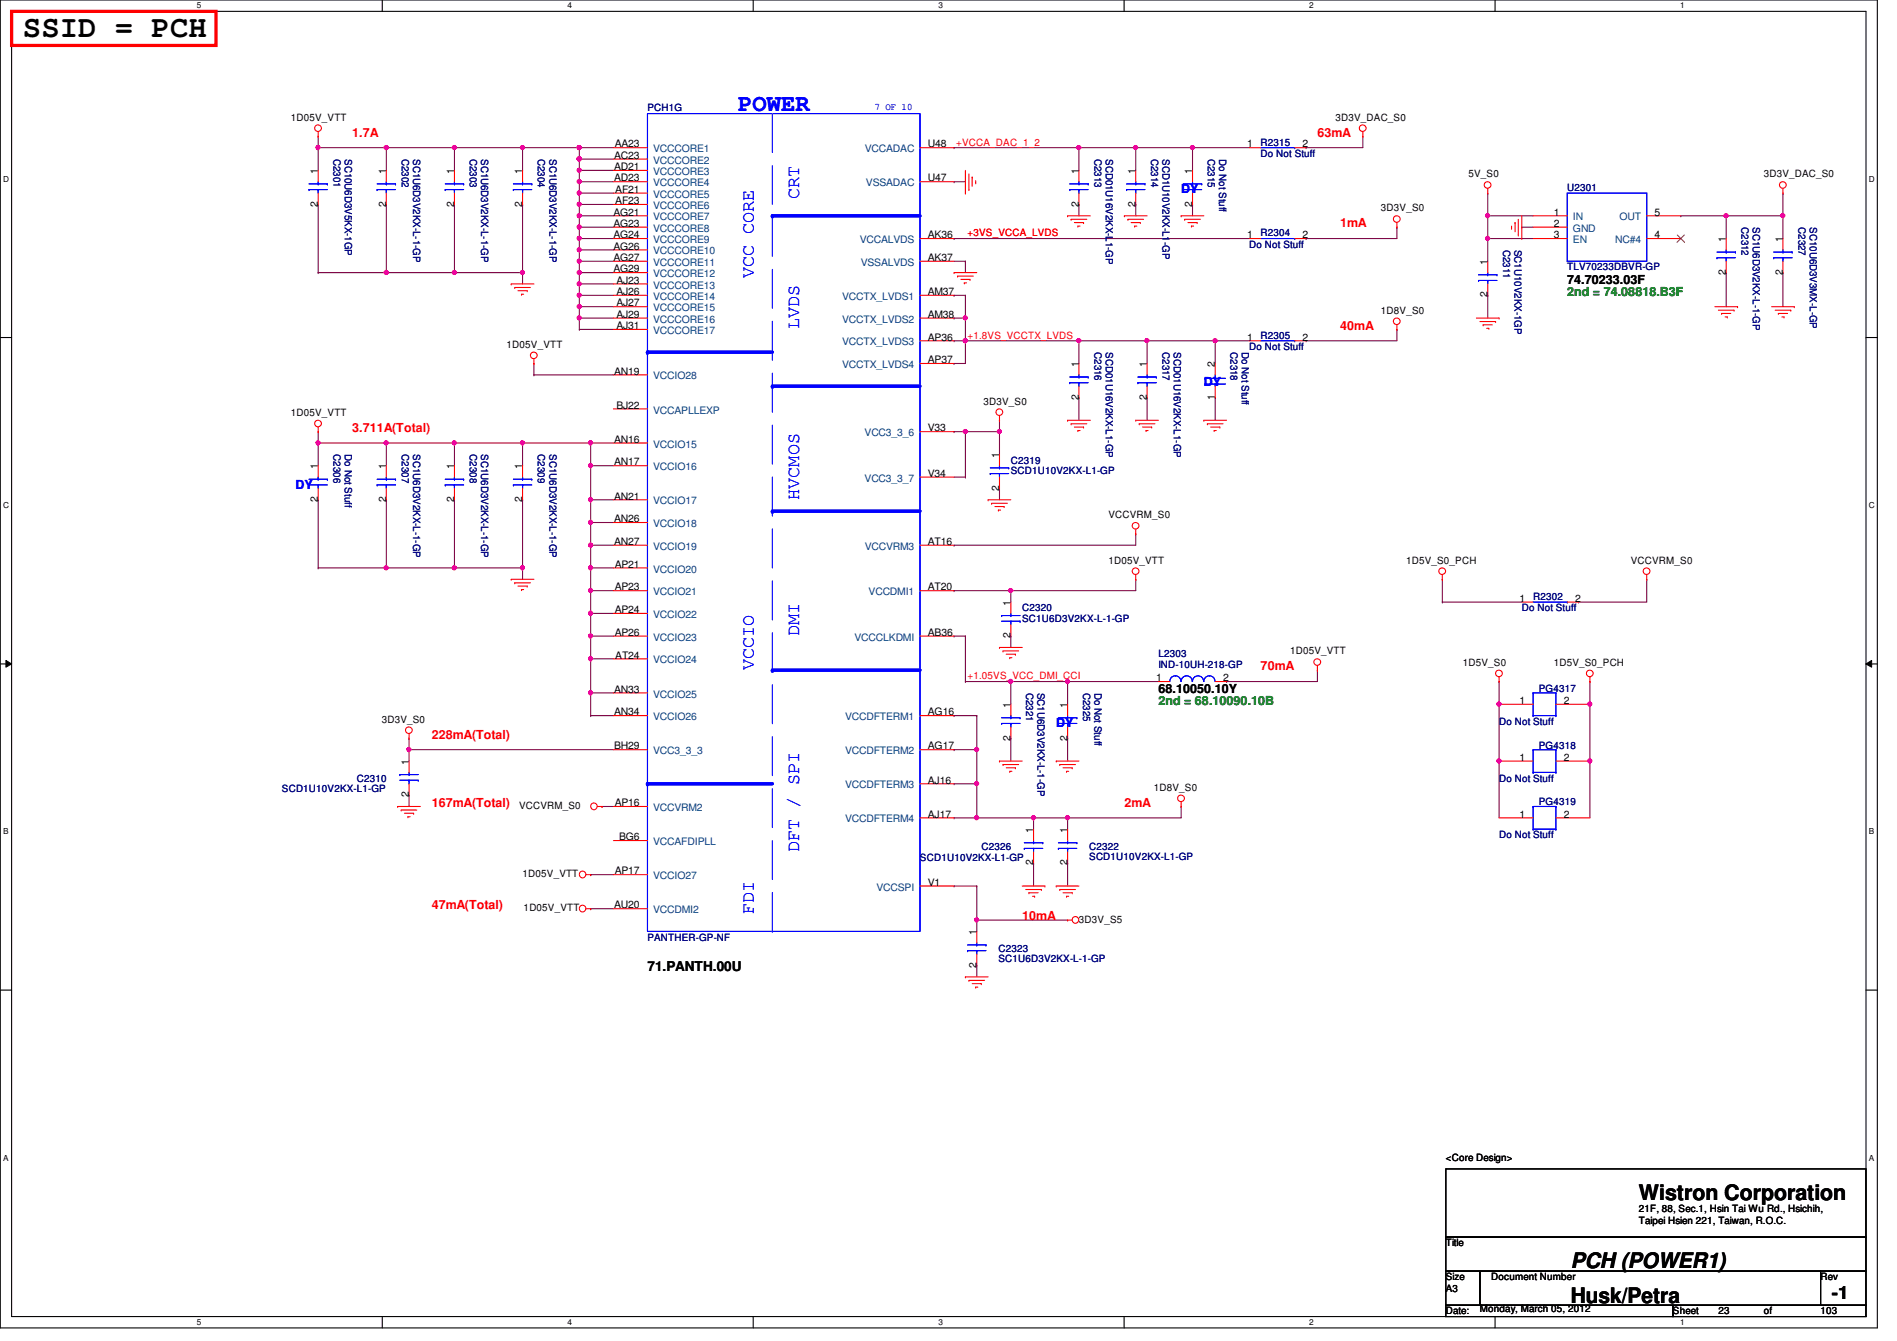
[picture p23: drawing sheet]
<svg xmlns="http://www.w3.org/2000/svg" width="297mm" height="210mm" viewBox="0 0 297 210" stroke-linecap="round" stroke-linejoin="round" font-family="sans-serif">
<defs><g id="words">
<text font-size="4.8" x="3.6" y="5.8">SSID = PCH</text>
<text font-size="3.7" fill="#00f" x="115.6" y="17.4">POWER</text>
<g font-size="3.3">
<text x="256.6" y="187.9">Wistron Corporation</text>
<text x="246" y="203.9">Husk/Petra</text>
<text x="246" y="198.5">PCH (POWER1)</text>
</g>
<g font-size="2.8" fill="#00f">
<text x="125.1" y="31.1" transform="rotate(-90 125.1 31.1)">CRT</text>
<text x="118" y="43.6" transform="rotate(-90 118 43.6)">VCC CORE</text>
<text x="125.1" y="51.6" transform="rotate(-90 125.1 51.6)">LVDS</text>
<text x="125.1" y="78.2" transform="rotate(-90 125.1 78.2)">HVCMOS</text>
<text x="125.1" y="99.6" transform="rotate(-90 125.1 99.6)">DMI</text>
<text x="118" y="104.9" transform="rotate(-90 118 104.9)">VCCIO</text>
<text x="125.1" y="133.3" transform="rotate(-90 125.1 133.3)">DFT / SPI</text>
<text x="118" y="143.1" transform="rotate(-90 118 143.1)">FDI</text>
</g>
<text font-size="2.8" x="286.8" y="203.4">-1</text>
<text font-size="2.1" x="101.4" y="152.1">71.PANTH.00U</text>
<g font-size="1.9" fill="#f00">
<text x="55.2" y="21.4">1.7A</text>
<text x="206.3" y="21.4">63mA</text>
<text x="209.8" y="35.6">1mA</text>
<text x="209.8" y="51.6">40mA</text>
<text x="55.2" y="67.6">3.711A(Total)</text>
<text x="197.4" y="104.9">70mA</text>
<text x="67.6" y="115.6">228mA(Total)</text>
<text x="67.6" y="126.3">167mA(Total)</text>
<text x="176.1" y="126.3">2mA</text>
<text x="67.6" y="142.3">47mA(Total)</text>
<text x="160.1" y="144.1">10mA</text>
</g>
<g font-size="1.9" fill="#00f">
<text x="185" y="30.3">DY</text>
<text x="188.5" y="60.5">DY</text>
<text x="46.3" y="76.5">DY</text>
<text x="165.4" y="113.8">DY</text>
</g>
<g font-size="1.9">
<text x="245.4" y="44.5">74.70233.03F</text>
<text x="181.4" y="108.5">68.10050.10Y</text>
</g>
<g font-size="1.9" fill="#008000">
<text x="245.4" y="46.3">2nd = 74.08818.B3F</text>
<text x="181.4" y="110.3">2nd = 68.10090.10B</text>
</g>
<g font-size="1.6" fill="#000080">
<text x="101.4" y="17.4">PCH1G</text>
<text x="197.4" y="22.8">R2315</text>
<text x="52.2" y="24.9" transform="rotate(90 52.2 24.9)">C2301</text>
<text x="54" y="24.9" transform="rotate(90 54 24.9)">SC10U6D3V5KX-1GP</text>
<text x="62.9" y="24.9" transform="rotate(90 62.9 24.9)">C2302</text>
<text x="64.7" y="24.9" transform="rotate(90 64.7 24.9)">SC1U6D3V2KX-L-1-GP</text>
<text x="73.6" y="24.9" transform="rotate(90 73.6 24.9)">C2303</text>
<text x="75.3" y="24.9" transform="rotate(90 75.3 24.9)">SC1U6D3V2KX-L-1-GP</text>
<text x="84.2" y="24.9" transform="rotate(90 84.2 24.9)">C2304</text>
<text x="86" y="24.9" transform="rotate(90 86 24.9)">SC1U6D3V2KX-L-1-GP</text>
<text x="171.4" y="24.9" transform="rotate(90 171.4 24.9)">C2313</text>
<text x="173.1" y="24.9" transform="rotate(90 173.1 24.9)">SCD01U16V2KX-L1-GP</text>
<text x="180.3" y="24.9" transform="rotate(90 180.3 24.9)">C2314</text>
<text x="182" y="24.9" transform="rotate(90 182 24.9)">SCD1U10V2KX-L1-GP</text>
<text x="189.1" y="24.9" transform="rotate(90 189.1 24.9)">C2315</text>
<text x="190.9" y="24.9" transform="rotate(90 190.9 24.9)">Do Not Stuff</text>
<text x="197.4" y="24.6">Do Not Stuff</text>
<text x="245.4" y="29.9">U2301</text>
<text x="272.7" y="35.6" transform="rotate(90 272.7 35.6)">C2312</text>
<text x="274.5" y="35.6" transform="rotate(90 274.5 35.6)">SC1U6D3V2KX-L-1-GP</text>
<text x="281.6" y="35.6" transform="rotate(90 281.6 35.6)">C2327</text>
<text x="283.4" y="35.6" transform="rotate(90 283.4 35.6)">SC10U6D3V3MX-L-GP</text>
<text x="195.6" y="38.8">Do Not Stuff</text>
<text x="197.4" y="37">R2304</text>
<text x="235.4" y="39.1" transform="rotate(90 235.4 39.1)">C2311</text>
<text x="237.1" y="39.1" transform="rotate(90 237.1 39.1)">SC1U10V2KX-1GP</text>
<text x="245.4" y="42.3">TLV70233DBVR-GP</text>
<text x="197.4" y="53">R2305</text>
<text x="171.4" y="55.1" transform="rotate(90 171.4 55.1)">C2316</text>
<text x="173.1" y="55.1" transform="rotate(90 173.1 55.1)">SCD01U16V2KX-L1-GP</text>
<text x="182" y="55.1" transform="rotate(90 182 55.1)">C2317</text>
<text x="183.8" y="55.1" transform="rotate(90 183.8 55.1)">SCD01U16V2KX-L1-GP</text>
<text x="192.7" y="55.1" transform="rotate(90 192.7 55.1)">C2318</text>
<text x="194.5" y="55.1" transform="rotate(90 194.5 55.1)">Do Not Stuff</text>
<text x="195.6" y="54.8">Do Not Stuff</text>
<text x="52.2" y="71.1" transform="rotate(90 52.2 71.1)">C2306</text>
<text x="54" y="71.1" transform="rotate(90 54 71.1)">Do Not Stuff</text>
<text x="62.9" y="71.1" transform="rotate(90 62.9 71.1)">C2307</text>
<text x="64.7" y="71.1" transform="rotate(90 64.7 71.1)">SC1U6D3V2KX-L-1-GP</text>
<text x="73.6" y="71.1" transform="rotate(90 73.6 71.1)">C2308</text>
<text x="75.3" y="71.1" transform="rotate(90 75.3 71.1)">SC1U6D3V2KX-L-1-GP</text>
<text x="84.2" y="71.1" transform="rotate(90 84.2 71.1)">C2309</text>
<text x="86" y="71.1" transform="rotate(90 86 71.1)">SC1U6D3V2KX-L-1-GP</text>
<text x="158.3" y="72.6">C2319</text>
<text x="158.3" y="74.2">SCD1U10V2KX-L1-GP</text>
<text x="160.1" y="95.7">C2320</text>
<text x="238.3" y="95.7">Do Not Stuff</text>
<text x="240.1" y="93.9">R2302</text>
<text x="160.1" y="97.3">SC1U6D3V2KX-L-1-GP</text>
<text x="181.4" y="102.8">L2303</text>
<text x="181.4" y="104.6">IND-10UH-218-GP</text>
<text x="160.7" y="108.5" transform="rotate(90 160.7 108.5)">C2321</text>
<text x="162.5" y="108.5" transform="rotate(90 162.5 108.5)">SC1U6D3V2KX-L-1-GP</text>
<text x="169.6" y="108.5" transform="rotate(90 169.6 108.5)">C2325</text>
<text x="171.4" y="108.5" transform="rotate(90 171.4 108.5)">Do Not Stuff</text>
<text x="234.7" y="113.5">Do Not Stuff</text>
<text x="241" y="108.3">PG4317</text>
<text x="241" y="117.2">PG4318</text>
<text x="44.2" y="124">SCD1U10V2KX-L1-GP</text>
<text x="55.9" y="122.3">C2310</text>
<text x="234.7" y="122.3">Do Not Stuff</text>
<text x="234.7" y="131.2">Do Not Stuff</text>
<text x="241" y="126.1">PG4319</text>
<text x="144.1" y="134.8">SCD1U10V2KX-L1-GP</text>
<text x="153.7" y="133">C2326</text>
<text x="170.6" y="133">C2322</text>
<text x="170.6" y="134.6">SCD1U10V2KX-L1-GP</text>
<text x="101.4" y="147.2">PANTHER-GP-NF</text>
<text x="156.3" y="149">C2323</text>
<text x="156.3" y="150.6">SC1U6D3V2KX-L-1-GP</text>
</g>
<text font-size="1.6" fill="#00f" x="136.9" y="17.2">7 OF 10</text>
<g font-size="1.6">
<text x="45.5" y="18.9">1D05V_VTT</text>
<text x="96.3" y="23.1">AA23</text>
<text x="145.3" y="23.1">U48</text>
<text x="195.3" y="23.1">1</text>
<text x="204" y="23.1">2</text>
<text x="209.1" y="18.9">3D3V_DAC_S0</text>
<text x="49.8" y="27.2" transform="rotate(-90 49.8 27.2)">1</text>
<text x="60.4" y="27.2" transform="rotate(-90 60.4 27.2)">1</text>
<text x="71.1" y="27.2" transform="rotate(-90 71.1 27.2)">1</text>
<text x="81.8" y="27.2" transform="rotate(-90 81.8 27.2)">1</text>
<text x="96.2" y="24.8">AC23</text>
<text x="96.2" y="26.6">AD21</text>
<text x="96.2" y="28.4">AD23</text>
<text x="145.3" y="28.4">U47</text>
<text x="168.9" y="27.2" transform="rotate(-90 168.9 27.2)">1</text>
<text x="177.8" y="27.2" transform="rotate(-90 177.8 27.2)">1</text>
<text x="186.7" y="27.2" transform="rotate(-90 186.7 27.2)">1</text>
<text x="230" y="27.8">5V_S0</text>
<text x="276.2" y="27.8">3D3V_DAC_S0</text>
<text x="49.8" y="32.3" transform="rotate(-90 49.8 32.3)">2</text>
<text x="60.4" y="32.3" transform="rotate(-90 60.4 32.3)">2</text>
<text x="71.1" y="32.3" transform="rotate(-90 71.1 32.3)">2</text>
<text x="81.8" y="32.3" transform="rotate(-90 81.8 32.3)">2</text>
<text x="96.1" y="33.7">AG21</text>
<text x="96.1" y="35.5">AG23</text>
<text x="96.3" y="30.2">AF21</text>
<text x="96.3" y="32">AF23</text>
<text x="168.9" y="32.3" transform="rotate(-90 168.9 32.3)">2</text>
<text x="177.8" y="32.3" transform="rotate(-90 177.8 32.3)">2</text>
<text x="186.7" y="32.3" transform="rotate(-90 186.7 32.3)">2</text>
<text x="216.2" y="33.1">3D3V_S0</text>
<text x="243.3" y="33.7">1</text>
<text x="243.3" y="35.5">2</text>
<text x="259.1" y="33.7">5</text>
<text x="96.1" y="37.3">AG24</text>
<text x="96.1" y="39.1">AG26</text>
<text x="96.1" y="40.9">AG27</text>
<text x="145.3" y="37.3">AK36</text>
<text x="145.3" y="40.9">AK37</text>
<text x="195.3" y="37.3">1</text>
<text x="204" y="37.3">2</text>
<text x="232.9" y="41.4" transform="rotate(-90 232.9 41.4)">1</text>
<text x="243.3" y="37.3">3</text>
<text x="259.1" y="37.3">4</text>
<text x="270.3" y="37.9" transform="rotate(-90 270.3 37.9)">1</text>
<text x="279.1" y="37.9" transform="rotate(-90 279.1 37.9)">1</text>
<text x="96.1" y="42.6">AG29</text>
<text x="96.5" y="44.4">AJ23</text>
<text x="96.5" y="46.2">AJ26</text>
<text x="96.5" y="48">AJ27</text>
<text x="145.3" y="46.2">AM37</text>
<text x="232.9" y="46.6" transform="rotate(-90 232.9 46.6)">2</text>
<text x="270.3" y="43" transform="rotate(-90 270.3 43)">2</text>
<text x="279.1" y="43" transform="rotate(-90 279.1 43)">2</text>
<text x="96.5" y="49.7">AJ29</text>
<text x="96.5" y="51.5">AJ31</text>
<text x="145.3" y="49.7">AM38</text>
<text x="145.3" y="53.3">AP36</text>
<text x="195.3" y="53.3">1</text>
<text x="204" y="53.3">2</text>
<text x="216.2" y="49.1">1D8V_S0</text>
<text x="79.3" y="54.4">1D05V_VTT</text>
<text x="96.2" y="58.6">AN19</text>
<text x="145.3" y="56.9">AP37</text>
<text x="168.9" y="57.4" transform="rotate(-90 168.9 57.4)">1</text>
<text x="179.6" y="57.4" transform="rotate(-90 179.6 57.4)">1</text>
<text x="190.2" y="57.4" transform="rotate(-90 190.2 57.4)">2</text>
<text x="45.5" y="65.1">1D05V_VTT</text>
<text x="96.5" y="64">BJ22</text>
<text x="154" y="63.3">3D3V_S0</text>
<text x="168.9" y="62.6" transform="rotate(-90 168.9 62.6)">2</text>
<text x="179.6" y="62.6" transform="rotate(-90 179.6 62.6)">2</text>
<text x="190.2" y="62.6" transform="rotate(-90 190.2 62.6)">1</text>
<text x="96.2" y="69.3">AN16</text>
<text x="145.3" y="67.5">V33</text>
<text x="156.5" y="71.7" transform="rotate(-90 156.5 71.7)">1</text>
<text x="49.8" y="73.4" transform="rotate(-90 49.8 73.4)">1</text>
<text x="60.4" y="73.4" transform="rotate(-90 60.4 73.4)">1</text>
<text x="71.1" y="73.4" transform="rotate(-90 71.1 73.4)">1</text>
<text x="81.8" y="73.4" transform="rotate(-90 81.8 73.4)">1</text>
<text x="96.2" y="72.9">AN17</text>
<text x="145.3" y="74.6">V34</text>
<text x="156.5" y="76.8" transform="rotate(-90 156.5 76.8)">2</text>
<text x="49.8" y="78.6" transform="rotate(-90 49.8 78.6)">2</text>
<text x="60.4" y="78.6" transform="rotate(-90 60.4 78.6)">2</text>
<text x="71.1" y="78.6" transform="rotate(-90 71.1 78.6)">2</text>
<text x="81.8" y="78.6" transform="rotate(-90 81.8 78.6)">2</text>
<text x="96.2" y="78.2">AN21</text>
<text x="96.2" y="81.7">AN26</text>
<text x="173.6" y="81.1">VCCVRM_S0</text>
<text x="96.2" y="85.3">AN27</text>
<text x="96.3" y="88.9">AP21</text>
<text x="145.3" y="85.3">AT16</text>
<text x="173.6" y="88.2">1D05V_VTT</text>
<text x="220.2" y="88.2">1D5V_S0_PCH</text>
<text x="255.4" y="88.2">VCCVRM_S0</text>
<text x="96.3" y="92.4">AP23</text>
<text x="96.3" y="96">AP24</text>
<text x="145.3" y="92.4">AT20</text>
<text x="158.2" y="94.8" transform="rotate(-90 158.2 94.8)">1</text>
<text x="238" y="94.2">1</text>
<text x="246.6" y="94.2">2</text>
<text x="96.3" y="99.5">AP26</text>
<text x="145.3" y="99.5">AB36</text>
<text x="158.2" y="99.9" transform="rotate(-90 158.2 99.9)">2</text>
<text x="96.3" y="103.1">AT24</text>
<text x="181.1" y="106.6">1</text>
<text x="191.5" y="106.6">2</text>
<text x="202" y="102.4">1D05V_VTT</text>
<text x="229.1" y="104.2">1D5V_S0</text>
<text x="243.3" y="104.2">1D5V_S0_PCH</text>
<text x="59.8" y="113.1">3D3V_S0</text>
<text x="96.2" y="108.4">AN33</text>
<text x="96.2" y="112">AN34</text>
<text x="145.3" y="112">AG16</text>
<text x="158.2" y="110.8" transform="rotate(-90 158.2 110.8)">1</text>
<text x="167.1" y="110.8" transform="rotate(-90 167.1 110.8)">1</text>
<text x="238" y="110.2">1</text>
<text x="244.9" y="110.2">2</text>
<text x="64" y="119.7" transform="rotate(-90 64 119.7)">1</text>
<text x="96.2" y="117.3">BH29</text>
<text x="145.3" y="117.3">AG17</text>
<text x="158.2" y="115.9" transform="rotate(-90 158.2 115.9)">2</text>
<text x="167.1" y="115.9" transform="rotate(-90 167.1 115.9)">2</text>
<text x="238" y="119.1">1</text>
<text x="244.9" y="119.1">2</text>
<text x="64" y="124.8" transform="rotate(-90 64 124.8)">2</text>
<text x="145.3" y="122.6">AJ16</text>
<text x="180.7" y="123.8">1D8V_S0</text>
<text x="81.3" y="126.6">VCCVRM_S0</text>
<text x="96.3" y="126.2">AP16</text>
<text x="96.9" y="131.5">BG6</text>
<text x="145.3" y="128">AJ17</text>
<text x="161.8" y="130.3" transform="rotate(-90 161.8 130.3)">1</text>
<text x="167.1" y="130.3" transform="rotate(-90 167.1 130.3)">1</text>
<text x="238" y="128">1</text>
<text x="244.9" y="128">2</text>
<text x="81.8" y="137.3">1D05V_VTT</text>
<text x="96.3" y="136.9">AP17</text>
<text x="161.8" y="135.5" transform="rotate(-90 161.8 135.5)">2</text>
<text x="167.1" y="135.5" transform="rotate(-90 167.1 135.5)">2</text>
<text x="82" y="142.6">1D05V_VTT</text>
<text x="96.2" y="142.2">AU20</text>
<text x="145.3" y="138.6">V1</text>
<text x="152.9" y="146.3" transform="rotate(-90 152.9 146.3)">1</text>
<text x="168.9" y="144.4">3D3V_S5</text>
<text x="152.9" y="151.5" transform="rotate(-90 152.9 151.5)">2</text>
<text x="226.4" y="181.7">&lt;Core Design&gt;</text>
<text x="256.6" y="189.7">21F, 88, Sec.1, Hsin Tai Wu Rd., Hsichih,</text>
<text x="256.6" y="191.6">Taipei Hsien 221, Taiwan, R.O.C.</text>
<text x="226.4" y="195.1">Title</text>
<text x="226.4" y="200.4">Size</text>
<text x="226.4" y="202.2">A3</text>
<text x="233.5" y="200.4">Document Number</text>
<text x="285.1" y="200.4">Rev</text>
<text x="226.4" y="205.7">Date:</text>
<text x="231.7" y="205.4">Monday, March 05, 2012</text>
<text x="262" y="205.7">Sheet</text>
<text x="269.1" y="205.7">23</text>
<text x="276.2" y="205.7">of</text>
<text x="285.1" y="205.7">103</text>
</g>
<g font-size="1.6" fill="#004080">
<text x="102.3" y="23.8">VCCCORE1</text>
<text x="135.4" y="23.8">VCCADAC</text>
<text x="102.3" y="25.6">VCCCORE2</text>
<text x="102.3" y="27.4">VCCCORE3</text>
<text x="102.3" y="29.2">VCCCORE4</text>
<text x="135.6" y="29.2">VSSADAC</text>
<text x="102.3" y="30.9">VCCCORE5</text>
<text x="102.3" y="32.7">VCCCORE6</text>
<text x="102.3" y="34.5">VCCCORE7</text>
<text x="246.3" y="34.5">IN</text>
<text x="253.6" y="34.5">OUT</text>
<text x="102.3" y="36.3">VCCCORE8</text>
<text x="102.3" y="38.1">VCCCORE9</text>
<text x="102.3" y="39.8">VCCCORE10</text>
<text x="102.3" y="41.6">VCCCORE11</text>
<text x="134.6" y="38.1">VCCALVDS</text>
<text x="134.8" y="41.6">VSSALVDS</text>
<text x="246.3" y="36.3">GND</text>
<text x="246.3" y="38.1">EN</text>
<text x="252.9" y="38.1">NC#4</text>
<text x="102.3" y="43.4">VCCCORE12</text>
<text x="102.3" y="45.2">VCCCORE13</text>
<text x="102.3" y="46.9">VCCCORE14</text>
<text x="131.9" y="46.9">VCCTX_LVDS1</text>
<text x="102.3" y="48.7">VCCCORE15</text>
<text x="102.3" y="50.5">VCCCORE16</text>
<text x="102.3" y="52.3">VCCCORE17</text>
<text x="131.9" y="50.5">VCCTX_LVDS2</text>
<text x="102.3" y="59.4">VCCIO28</text>
<text x="131.9" y="57.6">VCCTX_LVDS4</text>
<text x="131.9" y="54.1">VCCTX_LVDS3</text>
<text x="102.3" y="64.7">VCCAPLLEXP</text>
<text x="102.3" y="70.1">VCCIO15</text>
<text x="135.4" y="68.3">VCC3_3_6</text>
<text x="102.3" y="73.6">VCCIO16</text>
<text x="135.4" y="75.4">VCC3_3_7</text>
<text x="102.3" y="79">VCCIO17</text>
<text x="102.3" y="82.5">VCCIO18</text>
<text x="102.3" y="86.1">VCCIO19</text>
<text x="102.3" y="89.6">VCCIO20</text>
<text x="135.4" y="86.1">VCCVRM3</text>
<text x="102.3" y="93.2">VCCIO21</text>
<text x="136" y="93.2">VCCDMI1</text>
<text x="102.3" y="100.3">VCCIO23</text>
<text x="102.3" y="96.7">VCCIO22</text>
<text x="133.8" y="100.3">VCCCLKDMI</text>
<text x="102.3" y="103.8">VCCIO24</text>
<text x="102.3" y="109.2">VCCIO25</text>
<text x="102.3" y="112.7">VCCIO26</text>
<text x="132.3" y="112.7">VCCDFTERM1</text>
<text x="102.3" y="118.1">VCC3_3_3</text>
<text x="132.3" y="118.1">VCCDFTERM2</text>
<text x="132.3" y="123.4">VCCDFTERM3</text>
<text x="102.3" y="127">VCCVRM2</text>
<text x="132.3" y="128.7">VCCDFTERM4</text>
<text x="102.3" y="132.3">VCCAFDIPLL</text>
<text x="102.3" y="137.6">VCCIO27</text>
<text x="102.3" y="143">VCCDMI2</text>
<text x="137.2" y="139.4">VCCSPI</text>
</g>
<g font-size="1.6" fill="#f00">
<text x="149.7" y="22.8">+VCCA_DAC_1_2</text>
<text x="151.5" y="37">+3VS_VCCA_LVDS</text>
<text x="151.5" y="53">+1.8VS_VCCTX_LVDS</text>
<text x="151.5" y="106.3">+1.05VS_VCC_DMI_CCI</text>
</g>
<g font-size="1.3">
<text x="30.8" y="1.3">5</text>
<text x="88.9" y="1.3">4</text>
<text x="146.9" y="1.3">3</text>
<text x="205" y="1.3">2</text>
<text x="263.1" y="1.3">1</text>
<text x=".5" y="28.4">D</text>
<text x="292.6" y="28.4">D</text>
<text x=".5" y="79.5">C</text>
<text x="292.6" y="79.5">C</text>
<text x=".5" y="130.6">B</text>
<text x="292.6" y="130.6">B</text>
<text x=".5" y="181.7">A</text>
<text x="292.6" y="181.7">A</text>
<text x="30.8" y="207.4">5</text>
<text x="88.9" y="207.4">4</text>
<text x="146.9" y="207.4">3</text>
<text x="205" y="207.4">2</text>
<text x="263.1" y="207.4">1</text>
</g>
</g></defs>
<path d="M0 0h294v207.9h-294zM1.8 1.8h290.4v204.3h-290.4z" fill="none" stroke="#000" stroke-width=".17"/>
<g fill="#fff">
<path d="M30.8 .2h.7v1.4h-.7z"/>
<path d="M30.8 206.2h.7v1.4h-.7z"/>
</g>
<path d="M59.9 0v1.8M59.9 206.1v1.8" fill="none" stroke="#000" stroke-width=".17"/>
<g fill="#fff">
<path d="M88.9 .2h.6v1.4h-.6z"/>
<path d="M88.9 206.2h.6v1.4h-.6z"/>
</g>
<path d="M117.9 0v1.8M117.9 206.1v1.8" fill="none" stroke="#000" stroke-width=".17"/>
<g fill="#fff">
<path d="M146.9 .2h.7v1.4h-.7z"/>
<path d="M146.9 206.2h.7v1.4h-.7z"/>
</g>
<path d="M176 0v1.8M176 206.1v1.8" fill="none" stroke="#000" stroke-width=".17"/>
<g fill="#fff">
<path d="M205 .2h.7v1.4h-.7z"/>
<path d="M205 206.2h.7v1.4h-.7z"/>
</g>
<path d="M234.1 0v1.8M234.1 206.1v1.8" fill="none" stroke="#000" stroke-width=".17"/>
<g fill="#fff">
<path d="M263.1 .2h.7v1.4h-.7z"/>
<path d="M263.1 206.2h.7v1.4h-.7z"/>
<path d="M.5 27.3h.9v1.4h-.9z"/>
<path d="M292.6 27.3h.9v1.4h-.9z"/>
<path d="M.5 78.4h.9v1.4h-.9z"/>
<path d="M292.6 78.4h.9v1.4h-.9z"/>
</g>
<path d="M0 52.8h1.8M292.2 52.8h1.8" fill="none" stroke="#000" stroke-width=".17"/>
<g fill="#fff">
<path d="M.5 129.5h.8v1.4h-.8z"/>
<path d="M292.6 129.5h.9v1.4h-.9z"/>
</g>
<path d="M0 103.9h1.8M292.2 103.9h1.8" fill="none" stroke="#000" stroke-width=".17"/>
<path d="M.9 103.4l.9 .5-.9 .5zM292.2 103.9l.9-.5v1z" fill="#000"/>
<path d="M.9 103.4l.9 .5-.9 .5zM292.2 103.9l.9-.5v1z" fill="none" stroke="#000" stroke-width=".16"/>
<g fill="#fff">
<path d="M.5 180.5h.8v1.4h-.8z"/>
<path d="M292.6 180.5h.9v1.4h-.9z"/>
</g>
<path d="M0 155h1.8M292.2 155h1.8" fill="none" stroke="#000" stroke-width=".17"/>
<path d="M168.9 23.1h.1M168.9 23.1h8.9M263.2 33.8h.1M263.2 33.8h7.1M90.7 51.6h.1M90.7 49.8h.1M90.7 51.6h5.4M90.7 49.8v1.8M151.2 46.2h.1M151.2 46.2v3.6M149.4 122.7h.1M149.4 122.7h3.5" fill="none" stroke="#800040" stroke-width=".17"/>
<circle cx="177.8" cy="23.1" r=".32" fill="#f0f"/>
<circle cx="177.8" cy="23.1" r=".32" fill="none" stroke="#f0f" stroke-width=".17"/>
<circle cx="168.9" cy="23.1" r=".32" fill="#f0f"/>
<circle cx="168.9" cy="23.1" r=".32" fill="none" stroke="#f0f" stroke-width=".17"/>
<path d="M152.9 117.3h.1M152.9 117.3v5.4" fill="none" stroke="#800040" stroke-width=".17"/>
<circle cx="152.9" cy="117.3" r=".32" fill="#f0f"/>
<circle cx="152.9" cy="117.3" r=".32" fill="none" stroke="#f0f" stroke-width=".17"/>
<g fill="none" stroke="#800040" stroke-width=".17">
<path d="M149.4 46.2h.1M149.4 56.9h.1M149.4 46.2h1.8M149.4 56.9h1.8M151.2 53.3h.1M151.2 53.3h28.4M168.9 53.3h.1M168.9 53.3v3.6M179.6 53.3h.1M179.6 53.3v3.6M190.3 53.3h.1M190.3 53.3h5.3"/>
<path d="M204.5 53.3h.1M204.5 53.3h14.2M149.4 67.6h.1M149.4 67.6h1.8M168.9 62.2h.1M168.9 62.2v3.6M179.6 62.2h.1M179.6 62.2v3.6M167.2 135.1h.1M167.2 135.1v3.6"/>
</g>
<circle cx="168.9" cy="53.3" r=".32" fill="#f0f"/>
<circle cx="168.9" cy="53.3" r=".32" fill="none" stroke="#f0f" stroke-width=".17"/>
<path d="M60.5 23.1h.1M60.5 23.1h10.7M71.2 32h.1M71.2 23.1h.1M71.2 23.1v3.6M71.2 32v10.7M149.4 53.3h.1M149.4 53.3h1.8M218.7 51.6h.1M218.7 51.6v1.7M149.4 128h.1M149.4 128h3.5" fill="none" stroke="#800040" stroke-width=".17"/>
<circle cx="60.5" cy="23.1" r=".32" fill="#f0f"/>
<circle cx="60.5" cy="23.1" r=".32" fill="none" stroke="#f0f" stroke-width=".17"/>
<path d="M151.2 106.7h.1M151.2 106.7h7.1M158.3 115.6h.1M158.3 106.7h.1M158.3 106.7v3.5M158.3 115.6v3.5M167.2 106.7h.1M167.2 106.7h14.2M192.1 106.7h.1M192.1 106.7h14.2" fill="none" stroke="#800040" stroke-width=".17"/>
<circle cx="167.1" cy="106.7" r=".32" fill="#f0f"/>
<circle cx="167.1" cy="106.7" r=".32" fill="none" stroke="#f0f" stroke-width=".17"/>
<path d="M151.2 67.6h.1M151.2 67.6h5.3M149.4 92.5h.1M149.4 92.5h8.9M206.3 104.9h.1M206.3 104.9v1.8" fill="none" stroke="#800040" stroke-width=".17"/>
<circle cx="151.1" cy="67.5" r=".32" fill="#f0f"/>
<circle cx="151.1" cy="67.5" r=".32" fill="none" stroke="#f0f" stroke-width=".17"/>
<path d="M168.9 32h.1M168.9 32v1.8M177.8 32h.1M177.8 32v1.8M186.7 32h.1M186.7 32v1.8M151.2 53.3h.1M151.2 53.3v3.6M152.9 151.1h.1M152.9 144h.1M152.9 144v1.8M152.9 151.1v1.8" fill="none" stroke="#800040" stroke-width=".17"/>
<circle cx="151.1" cy="53.3" r=".32" fill="#f0f"/>
<circle cx="151.1" cy="53.3" r=".32" fill="none" stroke="#f0f" stroke-width=".17"/>
<g fill="none" stroke="#800040" stroke-width=".17">
<path d="M149.4 23.1h.1M149.4 23.1h19.5M186.7 23.1h.1M186.7 23.1v3.6M149.4 49.8h.1M149.4 49.8h1.8M151.2 49.8h.1M151.2 49.8v3.5M149.4 85.3h.1M149.4 85.3h28.4M149.4 112h.1M149.4 112h3.5"/>
<path d="M152.9 138.7h.1M152.9 138.7v5.3"/>
</g>
<circle cx="151.1" cy="53.3" r=".32" fill="#f0f"/>
<circle cx="151.1" cy="53.3" r=".32" fill="none" stroke="#f0f" stroke-width=".17"/>
<circle cx="151.1" cy="49.8" r=".32" fill="#f0f"/>
<circle cx="151.1" cy="49.8" r=".32" fill="none" stroke="#f0f" stroke-width=".17"/>
<path d="M161.8 128h.1M161.8 128h5.4" fill="none" stroke="#800040" stroke-width=".17"/>
<circle cx="167.1" cy="128" r=".32" fill="#f0f"/>
<circle cx="167.1" cy="128" r=".32" fill="none" stroke="#f0f" stroke-width=".17"/>
<path d="M71.2 23.1h.1M71.2 23.1h10.6M81.8 23.1h.1M81.8 23.1v3.6M81.8 42.7h.1M81.8 42.7v1.7M92.5 136.9h.1M92.5 136.9h3.6M167.2 128h.1M185 126.2h.1M185 126.2v1.8h-17.8" fill="none" stroke="#800040" stroke-width=".17"/>
<circle cx="71.1" cy="23.1" r=".32" fill="#f0f"/>
<circle cx="71.1" cy="23.1" r=".32" fill="none" stroke="#f0f" stroke-width=".17"/>
<path d="M238.3 35.6h.1M238.3 35.6h1.8M270.3 33.8h.1M270.3 33.8v3.5M149.4 99.6h.1M149.4 99.6h1.8M151.2 99.6h.1M151.2 99.6v7.1" fill="none" stroke="#800040" stroke-width=".17"/>
<circle cx="270.3" cy="33.8" r=".32" fill="#f0f"/>
<circle cx="270.3" cy="33.8" r=".32" fill="none" stroke="#f0f" stroke-width=".17"/>
<path d="M233 37.3h.1M233 33.8h.1M233 37.3v3.6M233 33.8h7.1M233 46.2h.1M233 46.2v3.6M270.3 42.7h.1M270.3 42.7v5.3" fill="none" stroke="#800040" stroke-width=".17"/>
<circle cx="232.9" cy="33.8" r=".32" fill="#f0f"/>
<circle cx="232.9" cy="33.8" r=".32" fill="none" stroke="#f0f" stroke-width=".17"/>
<path d="M233 33.8h.1M233 37.3h.1M233 33.8v3.5M233 37.3h7.1" fill="none" stroke="#800040" stroke-width=".17"/>
<circle cx="232.9" cy="37.3" r=".32" fill="#f0f"/>
<circle cx="232.9" cy="37.3" r=".32" fill="none" stroke="#f0f" stroke-width=".17"/>
<path d="M186.7 23.1h.1M186.7 23.1h8.9M233 30.2h.1M233 30.2v3.6" fill="none" stroke="#800040" stroke-width=".17"/>
<circle cx="186.7" cy="23.1" r=".32" fill="#f0f"/>
<circle cx="186.7" cy="23.1" r=".32" fill="none" stroke="#f0f" stroke-width=".17"/>
<path d="M204.5 23.1h.1M213.4 21.3h.1M213.4 21.3v1.8h-8.9M156.5 65.8h.1M156.5 65.8v1.8" fill="none" stroke="#800040" stroke-width=".17"/>
<circle cx="156.5" cy="67.5" r=".32" fill="#f0f"/>
<circle cx="156.5" cy="67.5" r=".32" fill="none" stroke="#f0f" stroke-width=".17"/>
<path d="M149.4 117.3h.1M149.4 117.3h3.5M152.9 122.7h.1M152.9 122.7v5.3" fill="none" stroke="#800040" stroke-width=".17"/>
<circle cx="152.9" cy="122.7" r=".32" fill="#f0f"/>
<circle cx="152.9" cy="122.7" r=".32" fill="none" stroke="#f0f" stroke-width=".17"/>
<path d="M90.7 49.8h.1M90.7 49.8h5.4M177.8 83.6h.1M177.8 83.6v1.7" fill="none" stroke="#800040" stroke-width=".17"/>
<circle cx="90.7" cy="49.8" r=".32" fill="#f0f"/>
<circle cx="90.7" cy="49.8" r=".32" fill="none" stroke="#f0f" stroke-width=".17"/>
<path d="M49.8 32h.1M49.8 32v10.7M60.5 32h.1M60.5 32v10.7M90.7 37.3h.1M90.7 37.3v1.8M90.7 37.3h5.4M90.7 48h.1M90.7 48v1.8" fill="none" stroke="#800040" stroke-width=".17"/>
<circle cx="90.7" cy="37.3" r=".32" fill="#f0f"/>
<circle cx="90.7" cy="37.3" r=".32" fill="none" stroke="#f0f" stroke-width=".17"/>
<path d="M92.5 88.9h.1M92.5 88.9h3.6M92.5 88.9v3.6" fill="none" stroke="#800040" stroke-width=".17"/>
<circle cx="92.5" cy="88.9" r=".32" fill="#f0f"/>
<circle cx="92.5" cy="88.9" r=".32" fill="none" stroke="#f0f" stroke-width=".17"/>
<path d="M90.7 23.1h.1M90.7 23.1v1.8" fill="none" stroke="#800040" stroke-width=".17"/>
<circle cx="90.7" cy="24.9" r=".32" fill="#f0f"/>
<circle cx="90.7" cy="24.9" r=".32" fill="none" stroke="#f0f" stroke-width=".17"/>
<path d="M90.7 35.6h.1M90.7 35.6h5.4M90.7 35.6v1.7" fill="none" stroke="#800040" stroke-width=".17"/>
<circle cx="90.7" cy="35.5" r=".32" fill="#f0f"/>
<circle cx="90.7" cy="35.5" r=".32" fill="none" stroke="#f0f" stroke-width=".17"/>
<path d="M49.8 69.3h.1M49.8 69.3h10.7M60.5 69.3h.1M60.5 69.3v3.6" fill="none" stroke="#800040" stroke-width=".17"/>
<circle cx="49.8" cy="69.3" r=".32" fill="#f0f"/>
<circle cx="49.8" cy="69.3" r=".32" fill="none" stroke="#f0f" stroke-width=".17"/>
<path d="M92.5 103.1h.1M92.5 103.1h3.6M92.5 103.1v5.4" fill="none" stroke="#800040" stroke-width=".17"/>
<circle cx="92.5" cy="103.1" r=".32" fill="#f0f"/>
<circle cx="92.5" cy="103.1" r=".32" fill="none" stroke="#f0f" stroke-width=".17"/>
<path d="M90.7 44.4h.1M90.7 44.4v1.8" fill="none" stroke="#800040" stroke-width=".17"/>
<circle cx="90.7" cy="44.4" r=".32" fill="#f0f"/>
<circle cx="90.7" cy="44.4" r=".32" fill="none" stroke="#f0f" stroke-width=".17"/>
<path d="M81.8 23.1h.1M81.8 23.1h8.9" fill="none" stroke="#800040" stroke-width=".17"/>
<circle cx="90.7" cy="23.1" r=".32" fill="#f0f"/>
<circle cx="90.7" cy="23.1" r=".32" fill="none" stroke="#f0f" stroke-width=".17"/>
<circle cx="81.8" cy="23.1" r=".32" fill="#f0f"/>
<circle cx="81.8" cy="23.1" r=".32" fill="none" stroke="#f0f" stroke-width=".17"/>
<path d="M204.5 37.3h.1M218.7 35.6h.1M218.7 35.6v1.7h-14.2M90.7 48h.1M90.7 48h5.4M49.8 67.6h.1M49.8 67.6v1.7M92.5 78.2h.1M92.5 78.2h3.6M92.5 78.2v3.6" fill="none" stroke="#800040" stroke-width=".17"/>
<circle cx="92.5" cy="78.2" r=".32" fill="#f0f"/>
<circle cx="92.5" cy="78.2" r=".32" fill="none" stroke="#f0f" stroke-width=".17"/>
<path d="M90.7 33.8h.1M90.7 33.8h5.4M90.7 33.8v1.8M64 117.3h.1M64 117.3v1.8M64 124.5h.1M64 124.5v1.7" fill="none" stroke="#800040" stroke-width=".17"/>
<circle cx="90.7" cy="33.8" r=".32" fill="#f0f"/>
<circle cx="90.7" cy="33.8" r=".32" fill="none" stroke="#f0f" stroke-width=".17"/>
<path d="M60.5 69.3h.1M60.5 69.3h10.7M71.2 69.3h.1M71.2 69.3v3.6" fill="none" stroke="#800040" stroke-width=".17"/>
<circle cx="60.5" cy="69.3" r=".32" fill="#f0f"/>
<circle cx="60.5" cy="69.3" r=".32" fill="none" stroke="#f0f" stroke-width=".17"/>
<path d="M92.5 69.3h.1M92.5 69.3h3.6M92.5 92.5h.1M92.5 92.5h3.6M92.5 92.5v3.5" fill="none" stroke="#800040" stroke-width=".17"/>
<circle cx="92.5" cy="92.4" r=".32" fill="#f0f"/>
<circle cx="92.5" cy="92.4" r=".32" fill="none" stroke="#f0f" stroke-width=".17"/>
<path d="M49.8 23.1h.1M49.8 23.1h10.7M83.6 58.7h.1M83.6 58.7h12.5" fill="none" stroke="#800040" stroke-width=".17"/>
<circle cx="49.8" cy="23.1" r=".32" fill="#f0f"/>
<circle cx="49.8" cy="23.1" r=".32" fill="none" stroke="#f0f" stroke-width=".17"/>
<path d="M90.7 46.2h.1M90.7 46.2h5.4" fill="none" stroke="#800040" stroke-width=".17"/>
<circle cx="90.7" cy="46.2" r=".32" fill="#f0f"/>
<circle cx="90.7" cy="46.2" r=".32" fill="none" stroke="#f0f" stroke-width=".17"/>
<path d="M90.7 46.2h.1M90.7 46.2v1.8" fill="none" stroke="#800040" stroke-width=".17"/>
<circle cx="90.7" cy="48" r=".32" fill="#f0f"/>
<circle cx="90.7" cy="48" r=".32" fill="none" stroke="#f0f" stroke-width=".17"/>
<path d="M90.7 32h.1M90.7 32h5.4M90.7 32v1.8" fill="none" stroke="#800040" stroke-width=".17"/>
<circle cx="90.7" cy="32" r=".32" fill="#f0f"/>
<circle cx="90.7" cy="32" r=".32" fill="none" stroke="#f0f" stroke-width=".17"/>
<g fill="none" stroke="#800040" stroke-width=".17">
<path d="M49.8 21.3h.1M49.8 21.3v1.8M83.6 56.9h.1M83.6 56.9v1.8M90.7 44.4h.1M90.7 44.4h5.4M49.8 78.2h.1M49.8 78.2v10.7M81.8 69.3h.1M81.8 69.3v3.6M92.5 81.8h.1M92.5 81.8h3.6"/>
<path d="M92.5 81.8v3.5M64 115.6h.1M64 115.6v1.7"/>
</g>
<circle cx="92.5" cy="81.8" r=".32" fill="#f0f"/>
<circle cx="92.5" cy="81.8" r=".32" fill="none" stroke="#f0f" stroke-width=".17"/>
<path d="M90.7 30.2h.1M90.7 30.2h5.4M90.7 30.2v1.8" fill="none" stroke="#800040" stroke-width=".17"/>
<circle cx="90.7" cy="30.2" r=".32" fill="#f0f"/>
<circle cx="90.7" cy="30.2" r=".32" fill="none" stroke="#f0f" stroke-width=".17"/>
<path d="M92.5 108.5h.1M92.5 108.5h3.6M92.5 108.5v3.5" fill="none" stroke="#800040" stroke-width=".17"/>
<circle cx="92.5" cy="108.4" r=".32" fill="#f0f"/>
<circle cx="92.5" cy="108.4" r=".32" fill="none" stroke="#f0f" stroke-width=".17"/>
<path d="M92.5 69.3h.1M92.5 69.3v3.6" fill="none" stroke="#800040" stroke-width=".17"/>
<circle cx="92.5" cy="69.3" r=".32" fill="#f0f"/>
<circle cx="92.5" cy="69.3" r=".32" fill="none" stroke="#f0f" stroke-width=".17"/>
<path d="M49.8 69.3h.1M49.8 69.3v3.6M81.8 88.9h.1M81.8 88.9v1.8M92.5 96h.1M92.5 96h3.6M92.5 96v3.6" fill="none" stroke="#800040" stroke-width=".17"/>
<circle cx="92.5" cy="96" r=".32" fill="#f0f"/>
<circle cx="92.5" cy="96" r=".32" fill="none" stroke="#f0f" stroke-width=".17"/>
<path d="M90.7 42.7h.1M90.7 42.7h5.4M90.7 42.7v1.7" fill="none" stroke="#800040" stroke-width=".17"/>
<circle cx="90.7" cy="42.6" r=".32" fill="#f0f"/>
<circle cx="90.7" cy="42.6" r=".32" fill="none" stroke="#f0f" stroke-width=".17"/>
<path d="M90.7 28.4h.1M90.7 28.4h5.4M90.7 28.4v1.8" fill="none" stroke="#800040" stroke-width=".17"/>
<circle cx="90.7" cy="28.4" r=".32" fill="#f0f"/>
<circle cx="90.7" cy="28.4" r=".32" fill="none" stroke="#f0f" stroke-width=".17"/>
<path d="M71.2 69.3h.1M71.2 69.3h10.6" fill="none" stroke="#800040" stroke-width=".17"/>
<circle cx="71.1" cy="69.3" r=".32" fill="#f0f"/>
<circle cx="71.1" cy="69.3" r=".32" fill="none" stroke="#f0f" stroke-width=".17"/>
<path d="M81.8 69.3h.1M81.8 69.3h10.7M92.5 112h.1M92.5 112h3.6" fill="none" stroke="#800040" stroke-width=".17"/>
<circle cx="81.8" cy="69.3" r=".32" fill="#f0f"/>
<circle cx="81.8" cy="69.3" r=".32" fill="none" stroke="#f0f" stroke-width=".17"/>
<path d="M90.7 23.1h.1M90.7 23.1h5.4M60.5 78.2h.1M60.5 78.2v10.7" fill="none" stroke="#800040" stroke-width=".17"/>
<circle cx="90.7" cy="23.1" r=".32" fill="#f0f"/>
<circle cx="90.7" cy="23.1" r=".32" fill="none" stroke="#f0f" stroke-width=".17"/>
<path d="M90.7 40.9h.1M90.7 40.9h5.4M90.7 40.9v1.8" fill="none" stroke="#800040" stroke-width=".17"/>
<circle cx="90.7" cy="40.9" r=".32" fill="#f0f"/>
<circle cx="90.7" cy="40.9" r=".32" fill="none" stroke="#f0f" stroke-width=".17"/>
<path d="M90.7 26.7h.1M90.7 26.7h5.4M90.7 26.7v1.7" fill="none" stroke="#800040" stroke-width=".17"/>
<circle cx="90.7" cy="26.6" r=".32" fill="#f0f"/>
<circle cx="90.7" cy="26.6" r=".32" fill="none" stroke="#f0f" stroke-width=".17"/>
<path d="M92.5 85.3h.1M92.5 85.3h3.6M92.5 85.3v3.6" fill="none" stroke="#800040" stroke-width=".17"/>
<circle cx="92.5" cy="85.3" r=".32" fill="#f0f"/>
<circle cx="92.5" cy="85.3" r=".32" fill="none" stroke="#f0f" stroke-width=".17"/>
<path d="M49.8 23.1h.1M49.8 23.1v3.6M60.5 23.1h.1M60.5 23.1v3.6M92.5 72.9h.1M92.5 72.9h3.6M92.5 72.9v5.3" fill="none" stroke="#800040" stroke-width=".17"/>
<circle cx="92.5" cy="72.9" r=".32" fill="#f0f"/>
<circle cx="92.5" cy="72.9" r=".32" fill="none" stroke="#f0f" stroke-width=".17"/>
<path d="M71.2 78.2h.1M71.2 78.2v10.7M92.5 99.6h.1M92.5 99.6h3.6M92.5 99.6v3.5" fill="none" stroke="#800040" stroke-width=".17"/>
<circle cx="92.5" cy="99.5" r=".32" fill="#f0f"/>
<circle cx="92.5" cy="99.5" r=".32" fill="none" stroke="#f0f" stroke-width=".17"/>
<path d="M90.7 39.1h.1M90.7 39.1h5.4M90.7 39.1v1.8" fill="none" stroke="#800040" stroke-width=".17"/>
<circle cx="90.7" cy="39.1" r=".32" fill="#f0f"/>
<circle cx="90.7" cy="39.1" r=".32" fill="none" stroke="#f0f" stroke-width=".17"/>
<path d="M90.7 24.9h.1M90.7 24.9h5.4" fill="none" stroke="#800040" stroke-width=".17"/>
<circle cx="90.7" cy="24.9" r=".32" fill="#f0f"/>
<circle cx="90.7" cy="24.9" r=".32" fill="none" stroke="#f0f" stroke-width=".17"/>
<path d="M90.7 24.9h.1M90.7 24.9v1.8" fill="none" stroke="#800040" stroke-width=".17"/>
<circle cx="90.7" cy="24.9" r=".32" fill="#f0f"/>
<circle cx="90.7" cy="24.9" r=".32" fill="none" stroke="#f0f" stroke-width=".17"/>
<path d="M149.4 28.4h.1M149.4 28.4h1.8M158.3 99.6h.1M158.3 92.5h.1M158.3 92.5v1.7M158.3 99.6v1.7M158.3 92.5h19.5" fill="none" stroke="#800040" stroke-width=".17"/>
<circle cx="158.3" cy="92.4" r=".32" fill="#f0f"/>
<circle cx="158.3" cy="92.4" r=".32" fill="none" stroke="#f0f" stroke-width=".17"/>
<path d="M177.8 90.7h.1M177.8 90.7v1.8M152.9 112h.1M152.9 112v5.3M158.3 106.7h.1M158.3 106.7h8.9M149.4 138.7h.1M149.4 138.7h3.5M167.2 128h.1M167.2 128v1.8" fill="none" stroke="#800040" stroke-width=".17"/>
<circle cx="158.3" cy="106.7" r=".32" fill="#f0f"/>
<circle cx="158.3" cy="106.7" r=".32" fill="none" stroke="#f0f" stroke-width=".17"/>
<path d="M167.2 115.6h.1M167.2 106.7h.1M167.2 106.7v3.5M167.2 115.6v3.5M161.8 135.1h.1M161.8 128h.1M161.8 128v1.8M161.8 135.1v3.6" fill="none" stroke="#800040" stroke-width=".17"/>
<circle cx="161.8" cy="128" r=".32" fill="#f0f"/>
<circle cx="161.8" cy="128" r=".32" fill="none" stroke="#f0f" stroke-width=".17"/>
<path d="M152.9 128h.1M152.9 128h8.9" fill="none" stroke="#800040" stroke-width=".17"/>
<circle cx="152.9" cy="128" r=".32" fill="#f0f"/>
<circle cx="152.9" cy="128" r=".32" fill="none" stroke="#f0f" stroke-width=".17"/>
<path d="M94.3 126.2h.1M94.3 126.2h1.8M92.5 142.2h.1M92.5 142.2h3.6M152.9 144h.1M152.9 144h14.3" fill="none" stroke="#800040" stroke-width=".17"/>
<circle cx="152.9" cy="144" r=".32" fill="#f0f"/>
<circle cx="152.9" cy="144" r=".32" fill="none" stroke="#f0f" stroke-width=".17"/>
<path d="M279.2 33.8h.1M279.2 33.8v3.5M279.2 42.7h.1M279.2 42.7v5.3M64 117.3h.1M64 117.3h32.1" fill="none" stroke="#800040" stroke-width=".17"/>
<circle cx="64" cy="117.3" r=".32" fill="#f0f"/>
<circle cx="64" cy="117.3" r=".32" fill="none" stroke="#f0f" stroke-width=".17"/>
<g fill="none" stroke="#800040" stroke-width=".17">
<path d="M225.8 90.7h.1M225.8 94.2h.1M225.8 90.7v3.5M225.8 94.2h12.5M247.2 94.2h.1M257.8 90.7h.1M257.8 90.7v3.5h-10.6M234.7 106.7h.1M234.7 119.1h.1M234.7 106.7v3.5M234.7 119.1v8.9M249 106.7h.1"/>
<path d="M249 106.7v3.5"/>
</g>
<circle cx="234.7" cy="119.1" r=".32" fill="#f0f"/>
<circle cx="234.7" cy="119.1" r=".32" fill="none" stroke="#f0f" stroke-width=".17"/>
<path d="M234.7 110.2h.1M234.7 110.2v8.9" fill="none" stroke="#800040" stroke-width=".17"/>
<circle cx="234.7" cy="110.2" r=".32" fill="#f0f"/>
<circle cx="234.7" cy="110.2" r=".32" fill="none" stroke="#f0f" stroke-width=".17"/>
<path d="M249 119.1h.1M249 119.1v8.9" fill="none" stroke="#800040" stroke-width=".17"/>
<circle cx="248.9" cy="119.1" r=".32" fill="#f0f"/>
<circle cx="248.9" cy="119.1" r=".32" fill="none" stroke="#f0f" stroke-width=".17"/>
<path d="M249 110.2h.1M249 110.2v8.9" fill="none" stroke="#800040" stroke-width=".17"/>
<circle cx="248.9" cy="110.2" r=".32" fill="#f0f"/>
<circle cx="248.9" cy="110.2" r=".32" fill="none" stroke="#f0f" stroke-width=".17"/>
<path d="M149.4 37.3h.1M149.4 37.3h46.2M71.2 42.7h.1M71.2 42.7h10.6M149.4 40.9h1.8M151.2 40.9h.1M151.2 40.9v1.8" fill="none" stroke="#800040" stroke-width=".17"/>
<circle cx="81.8" cy="42.6" r=".32" fill="#f0f"/>
<circle cx="81.8" cy="42.6" r=".32" fill="none" stroke="#f0f" stroke-width=".17"/>
<circle cx="71.1" cy="42.6" r=".32" fill="#f0f"/>
<circle cx="71.1" cy="42.6" r=".32" fill="none" stroke="#f0f" stroke-width=".17"/>
<path d="M81.8 32h.1M81.8 32v10.7M49.8 42.7h.1M49.8 42.7h21.4M60.5 42.7h.1" fill="none" stroke="#800040" stroke-width=".17"/>
<circle cx="60.5" cy="42.6" r=".32" fill="#f0f"/>
<circle cx="60.5" cy="42.6" r=".32" fill="none" stroke="#f0f" stroke-width=".17"/>
<path d="M71.2 88.9h.1M71.2 88.9h10.6" fill="none" stroke="#800040" stroke-width=".17"/>
<circle cx="81.8" cy="88.9" r=".32" fill="#f0f"/>
<circle cx="81.8" cy="88.9" r=".32" fill="none" stroke="#f0f" stroke-width=".17"/>
<circle cx="71.1" cy="88.9" r=".32" fill="#f0f"/>
<circle cx="71.1" cy="88.9" r=".32" fill="none" stroke="#f0f" stroke-width=".17"/>
<path d="M81.8 78.2h.1M81.8 78.2v10.7M49.8 88.9h.1M49.8 88.9h21.4M60.5 88.9h.1" fill="none" stroke="#800040" stroke-width=".17"/>
<circle cx="60.5" cy="88.9" r=".32" fill="#f0f"/>
<circle cx="60.5" cy="88.9" r=".32" fill="none" stroke="#f0f" stroke-width=".17"/>
<g fill="none" stroke="#800040" stroke-width=".17">
<path d="M168.9 23.1h.1M168.9 23.1v3.6M177.8 23.1h.1M177.8 23.1v3.6M177.8 23.1h8.9M270.3 33.8h.1M270.3 33.8h8.9M149.4 74.7h1.8M151.2 74.7h.1M151.2 67.6h.1M151.2 67.6v7.1M156.5 76.5h.1"/>
<path d="M156.5 67.6h.1M156.5 67.6v3.5M156.5 76.5v1.7"/>
</g>
<circle cx="279.2" cy="33.8" r=".32" fill="#f0f"/>
<circle cx="279.2" cy="33.8" r=".32" fill="none" stroke="#f0f" stroke-width=".17"/>
<path d="M279.2 30.2h.1M279.2 30.2v3.6M190.3 53.3h.1M190.3 53.3v3.6M190.3 62.2h.1M190.3 62.2v3.6" fill="none" stroke="#800040" stroke-width=".17"/>
<circle cx="190.3" cy="53.3" r=".32" fill="#f0f"/>
<circle cx="190.3" cy="53.3" r=".32" fill="none" stroke="#f0f" stroke-width=".17"/>
<path d="M179.6 53.3h.1M179.6 53.3h10.7" fill="none" stroke="#800040" stroke-width=".17"/>
<circle cx="179.6" cy="53.3" r=".32" fill="#f0f"/>
<circle cx="179.6" cy="53.3" r=".32" fill="none" stroke="#f0f" stroke-width=".17"/>
<g fill="none" stroke="#f00" stroke-width=".17">
<path d="M49.8 21.3h.1M49.8 20.6v.7M49.8 26.7v1.7M49.8 30.2v1.8M60.5 26.7v1.7M60.5 30.2v1.8M71.2 26.7v1.7M71.2 30.2v1.8M81.8 26.7v1.7M81.8 30.2v1.8M151.2 30.2h.1M151.2 26.7v3.5"/>
<path d="M151.7 29.7h.1M151.7 27.2v2.5M152.2 27.7h.1M152.2 27.7v1.5M152.8 28.6h.1M152.8 28.3v.3M167.2 33.8h.1M167.2 33.8h3.5M167.7 34.3h.1M167.7 34.3h2.5M168.2 34.8h1.5M168.8 35.4h.1"/>
<path d="M168.8 35.4h.3M168.9 26.7v1.7M168.9 30.2v1.8M169.7 34.8h.1M176.1 33.8h.1M176.1 33.8h3.5M176.6 34.3h.1M176.6 34.3h2.5M177.1 34.8h1.5M177.7 35.4h.1M177.7 35.4h.3M178.6 34.8h.1"/>
<path d="M185 33.8h.1M185 33.8h3.5M185.5 34.3h.1M185.5 34.3h2.5M186 34.8h1.4M186.6 35.4h.1M186.6 35.4h.3M186.7 26.7v1.7M186.7 30.2v1.8M187.4 34.8h.1M195.6 23.1h1.8M195.6 37.3h1.8"/>
<path d="M202.7 23.1h1.8M202.7 37.3h1.8M213.4 21.3h.1M213.4 20.6v.7M218.7 35.6h.1M218.7 34.8v.8M233 30.2h.1M233 29.5v.7M236.7 35.7h.1M236.7 35.4v.3M237.2 34.8h.1M237.2 34.8v1.5"/>
<path d="M237.7 36.8h.1M237.7 34.3v2.5M238.3 37.3h.1M238.3 33.8v3.5M240.1 33.8h5.3M240.1 37.3h5.3M240.1 35.6h5.3M257.8 33.8h5.4M257.8 37.3h5.4M270.3 37.3v1.8M279.2 30.2h.1M279.2 29.5v.7"/>
<path d="M279.2 37.3v1.8M80 44.4h.1M80 44.4h3.6M80.6 45h.1M80.6 45h2.5M81.1 45.5h1.4M81.7 46.1h.1M81.7 46.1h.3M82.5 45.5h.1M83.6 56.9h.1M83.6 56.2v.7M149.4 42.7h.1"/>
<path d="M149.4 42.7h3.5M149.9 43.2h.1M149.9 43.2h2.5M150.4 43.7h1.5M151 44.3h.1M151 44.3h.3M151.9 43.7h.1M168.9 56.9v1.8M195.6 53.3h1.8M202.7 53.3h1.8M218.7 51.6h.1M218.7 50.8v.8"/>
<path d="M231.2 49.8h3.5M231.7 50.3h2.5M232.2 50.8h.1M232.2 50.8h1.5M232.8 51.4h.3M233.1 51.4h.1M234.2 50.3h.1M234.7 49.8h.1M268.5 48h3.6M269.1 48.6h2.4M269.6 49.1h.1M269.6 49.1h1.4"/>
<path d="M270.1 49.6h.4M270.3 40.9v1.8M270.5 49.6h.1M271.5 48.6h.1M272.1 48h.1M277.4 48h3.6M278 48.6h2.4M278.5 49.1h.1M278.5 49.1h1.4M279 49.6h.4M279.2 40.9v1.8M279.4 49.6h.1"/>
<path d="M280.4 48.6h.1M281 48h.1M49.8 67.6h.1M49.8 66.8v.8M49.8 72.9v1.8M49.8 76.5v1.7M60.5 72.9v1.8M60.5 76.5v1.7M71.2 72.9v1.8M71.2 76.5v1.7M81.8 72.9v1.8M81.8 76.5v1.7"/>
<path d="M154.7 78.2h.1M154.7 78.2h3.6M155.3 78.8h.1M155.3 78.8h2.4M155.8 79.3h1.4M156.3 79.8h.1M156.3 79.8h.4M156.5 65.8h.1M156.5 65.1v.7M157.2 79.3h.1M167.2 65.8h.1M167.2 65.8h3.5"/>
<path d="M167.7 66.3h.1M167.7 66.3h2.5M168.2 66.8h1.5M168.8 67.4h.1M168.8 67.4h.3M168.9 60.5v1.7M169.7 66.8h.1M177.8 65.8h.1M177.8 65.8h3.6M178.4 66.3h.1M178.4 66.3h2.4M178.9 66.8h1.4"/>
<path d="M179.4 67.4h.1M179.4 67.4h.4M180.3 66.8h.1M188.5 65.8h.1M188.5 65.8h3.6M189.1 66.3h.1M189.1 66.3h2.4M189.6 66.8h1.4M190.1 67.4h.1M190.1 67.4h.4M191 66.8h.1M80 90.7h.1"/>
<path d="M80 90.7h3.6M80.6 91.2h.1M80.6 91.2h2.5M81.1 91.7h1.4M81.7 92.3h.1M81.7 92.3h.3M82.5 91.7h.1M177.8 83.6h.1M177.8 90.7h.1M177.8 82.8v.8M177.8 90v.7M225.8 90.7h.1"/>
<path d="M225.8 90v.7M238.3 94.2h1.8M245.4 94.2h1.8M257.8 90.7h.1M257.8 90v.7M64 115.6h.1M64 114.9v.7M156.5 119.1h.1M156.5 101.3h.1M156.5 119.1h3.6M156.5 101.3h3.6M157.1 119.7h.1"/>
<path d="M157.1 101.9h.1M157.1 119.7h2.4M157.1 101.9h2.4M157.6 102.4h1.4M158.1 103h.1M158.1 103h.3M159 102.4h.1M165.4 119.1h.1M165.4 119.1h3.5M165.9 119.7h.1M165.9 119.7h2.5M181.4 106.7h1.8"/>
<path d="M190.3 106.7h1.8M206.3 104.9h.1M206.3 104.2v.7M234.7 106.7h.1M234.7 119.1h5.4M234.7 106v.7M234.7 110.2h5.4M243.6 119.1h5.4M243.6 110.2h5.4M249 106.7h.1M249 106v.7M62.3 126.2h.1"/>
<path d="M62.3 126.2h3.5M62.8 126.8h.1M62.8 126.8h2.5M63.3 127.3h1.5M63.9 127.8h.1M63.9 127.8h.3M64.8 127.3h.1M91.8 136.9h.7M92.5 136.9h.1M93.6 126.2h.7M94.3 126.2h.1M157.6 120.2h1.4"/>
<path d="M158.1 120.7h.1M158.1 120.7h.3M159 120.2h.1M160.1 138.7h3.5M160.6 139.2h2.5M161.1 139.7h.1M161.1 139.7h1.5M163.1 139.2h.1M163.6 138.7h.1M165.4 138.7h.1M165.4 138.7h3.5M165.9 139.2h.1"/>
<path d="M165.9 139.2h2.5M166.5 120.2h1.4M166.5 139.7h1.4M167 120.7h.1M167 120.7h.3M167.9 139.7h.1M167.9 120.2h.1M185 126.2h.1M185 125.5v.7M234.7 128h5.4M243.6 128h5.4M91.8 142.2h.7"/>
<path d="M92.5 142.2h.1M151.2 152.9h.1M151.2 152.9h3.5M151.7 153.5h.1M151.7 153.5h2.5M152.2 154h1.5M152.8 154.5h.1M152.8 154.5h.3M153.7 154h.1M161.7 140.3h.3M162 140.3h.1M167 140.3h.1"/>
<path d="M167 140.3h.3M167.2 144h.1M167.2 144h.7"/>
<circle cx="49.8" cy="20.1" r=".52"/>
<circle cx="213.4" cy="20.1" r=".52"/>
<circle cx="218.7" cy="34.3" r=".52"/>
<circle cx="232.9" cy="29" r=".52"/>
<circle cx="279.2" cy="29" r=".52"/>
<circle cx="83.6" cy="55.6" r=".52"/>
<circle cx="218.7" cy="50.3" r=".52"/>
<circle cx="49.8" cy="66.3" r=".52"/>
<circle cx="156.5" cy="64.5" r=".52"/>
<circle cx="177.8" cy="82.3" r=".52"/>
<circle cx="177.8" cy="89.4" r=".52"/>
<circle cx="225.8" cy="89.4" r=".52"/>
<circle cx="257.8" cy="89.4" r=".52"/>
<circle cx="64" cy="114.3" r=".52"/>
<circle cx="206.3" cy="103.6" r=".52"/>
<circle cx="234.7" cy="105.4" r=".52"/>
<circle cx="248.9" cy="105.4" r=".52"/>
<circle cx="91.2" cy="136.9" r=".52"/>
<circle cx="93" cy="126.2" r=".52"/>
<circle cx="184.9" cy="125" r=".52"/>
<circle cx="91.2" cy="142.2" r=".52"/>
<circle cx="168.4" cy="144" r=".52"/>
</g>
<path d="M226.4 183h65.8v10.6h-65.8zM226.4 193.6h65.8v5.4h-65.8zM226.4 199h5.3v5.3h-5.3zM231.7 199h53.4v5.3h-53.4zM285.1 199h7.1v5.3h-7.1zM226.4 204.3h35.6v1.8h-35.6zM262 204.3h30.2v1.8h-30.2z" fill="none" stroke="#000" stroke-width=".17"/>
<path d="M1.8 1.8h32v5.3h-32z" fill="none" stroke="#f00" stroke-width=".51"/>
<g fill="none" stroke="#00f" stroke-width=".17">
<path d="M101.4 17.8h42.7v128h-42.7zM48.4 29.7h.1M48.4 28.8h2.9M48.4 29.7h2.9M49.8 28.8h.1M49.8 29.7h.1M49.8 28.4v.4M49.8 29.7v.5M51.3 28.8h.1M59.1 29.7h.1M59.1 28.8h2.8M59.1 29.7h2.8"/>
<path d="M60.5 28.8h.1M60.5 29.7h.1M60.5 28.4v.4M60.5 29.7v.5M61.9 28.8h.1M69.7 29.7h.1M69.7 28.8h2.9M69.7 29.7h2.9M71.2 28.8h.1M71.2 29.7h.1M71.2 28.4v.4M71.2 29.7v.5"/>
<path d="M72.6 28.8h.1M80.4 29.7h.1M80.4 28.8h2.9M80.4 29.7h2.9M81.8 28.8h.1M81.8 29.7h.1M81.8 28.4v.4M81.8 29.7v.5M83.3 28.8h.1M167.5 29.7h.1M167.5 28.8h2.9M167.5 29.7h2.9"/>
<path d="M168.9 28.8h.1M168.9 29.7h.1M168.9 28.4v.4M168.9 29.7v.5M170.4 28.8h.1M185.3 29.7h.1M185.3 28.8h2.9M185.3 29.7h2.9M186.7 28.8h.1M186.7 29.7h.1M186.7 28.4v.4M186.7 29.7v.5"/>
<path d="M188.2 28.8h.1M197.4 23.1h5.3M197.4 37.3h5.3M202.7 23.1h.1M202.7 37.3h.1M245.4 30.2h12.4v10.7h-12.4zM268.9 39.5h2.8M270.3 39.5h.1M270.3 39.1v.4M271.7 39.5h.1M277.7 39.5h2.9M279.2 39.5h.1"/>
<path d="M279.2 39.1v.4M280.6 39.5h.1M167.5 59.9h.1M167.5 59h2.9M167.5 59.9h2.9M168.9 59h.1M168.9 59.9h.1M168.9 58.7v.3M168.9 59.9v.6M170.4 59h.1M197.4 53.3h5.3M202.7 53.3h.1"/>
<path d="M268.9 40.3h.1M268.9 40.3h2.8M270.3 40.3h.1M270.3 40.3v.6M277.7 40.3h.1M277.7 40.3h2.9M279.2 40.3h.1M279.2 40.3v.6M48.4 75.9h.1M48.4 75h2.9M48.4 75.9h2.9M49.8 75h.1"/>
<path d="M49.8 75.9h.1M49.8 74.7v.3M49.8 75.9v.6M51.3 75h.1M59.1 75.9h.1M59.1 75h2.8M59.1 75.9h2.8M60.5 75h.1M60.5 75.9h.1M60.5 74.7v.3M60.5 75.9v.6M61.9 75h.1"/>
<path d="M69.7 75.9h.1M69.7 75h2.9M69.7 75.9h2.9M71.2 75h.1M71.2 75.9h.1M71.2 74.7v.3M71.2 75.9v.6M72.6 75h.1M80.4 75.9h.1M80.4 75h2.9M80.4 75.9h2.9M81.8 75h.1"/>
<path d="M81.8 75.9h.1M81.8 74.7v.3M81.8 75.9v.6M83.3 75h.1M240.1 94.2h5.3M245.4 94.2h.1M183.2 106.7a.87 .87 0 0 1 .8-.9 .87 .87 0 0 1 .9 .9M185 106.7a.87 .87 0 0 1 .8-.9 .87 .87 0 0 1 .9 .9M186.7 106.7a.87 .87 0 0 1 .9-.9 .87 .87 0 0 1 .9 .9M188.5 106.7a.87 .87 0 0 1 .9-.9 .87 .87 0 0 1 .8 .9M240.1 117.3h.1M240.1 108.5h.1"/>
<path d="M240.1 112h.1M240.1 108.5v3.5M240.1 117.3v3.6M240.1 117.3h3.5M240.1 108.5h3.5M240.1 112h3.5M243.6 117.3h.1M243.6 108.5h.1M243.6 112h.1M243.6 108.5v3.5M243.6 117.3v3.6M240.1 120.9h.1"/>
<path d="M240.1 126.2h.1M240.1 129.8h.1M240.1 126.2v3.6M240.1 120.9h3.5M240.1 126.2h3.5M240.1 129.8h3.5M243.6 120.9h.1M243.6 126.2h.1M243.6 129.8h.1M243.6 126.2v3.6"/>
</g>
<path d="M262.6 36.8l1.2 1.1M263.7 36.8l-1.1 1.1" fill="none" stroke="#804000" stroke-width=".16"/>
<path d="M120.9 17.8v128M120.9 145.8h.1" fill="none" stroke="#fff" stroke-width=".16" stroke-dasharray="6.1 2"/>
<path d="M120.9 17.8v128M120.9 145.8h.1" fill="none" stroke="#00f" stroke-width=".16" stroke-dasharray="6.1 2"/>
<path d="M101.4 55.1h19.5" fill="none" stroke="#00f" stroke-width=".51"/>
<circle cx="101.4" cy="55.1" r=".25" fill="#00f"/>
<path d="M101.4 122.7h19.5" fill="none" stroke="#00f" stroke-width=".51"/>
<circle cx="101.4" cy="122.7" r=".25" fill="#00f"/>
<path d="M120.9 33.8h23.2" fill="none" stroke="#00f" stroke-width=".51"/>
<circle cx="120.9" cy="33.8" r=".25" fill="#00f"/>
<path d="M120.9 80h23.2" fill="none" stroke="#00f" stroke-width=".51"/>
<circle cx="120.9" cy="80" r=".25" fill="#00f"/>
<path d="M120.9 104.9h23.2" fill="none" stroke="#00f" stroke-width=".51"/>
<circle cx="120.9" cy="104.9" r=".25" fill="#00f"/>
<path d="M120.9 60.5h23.2" fill="none" stroke="#00f" stroke-width=".51"/>
<circle cx="120.9" cy="60.5" r=".25" fill="#00f"/>
<path d="M101.4 17.8h42.7v128h-42.7z" fill="none" stroke="#00f" stroke-width=".17"/>
<path d="M120.9 17.8v128M120.9 145.8h.1" fill="none" stroke="#fff" stroke-width=".16" stroke-dasharray="6.1 2"/>
<path d="M120.9 17.8v128M120.9 145.8h.1" fill="none" stroke="#00f" stroke-width=".16" stroke-dasharray="6.1 2"/>
<path d="M101.4 55.1h19.5" fill="none" stroke="#00f" stroke-width=".51"/>
<circle cx="101.4" cy="55.1" r=".25" fill="#00f"/>
<path d="M101.4 122.7h19.5" fill="none" stroke="#00f" stroke-width=".51"/>
<circle cx="101.4" cy="122.7" r=".25" fill="#00f"/>
<path d="M120.9 33.8h23.2" fill="none" stroke="#00f" stroke-width=".51"/>
<circle cx="120.9" cy="33.8" r=".25" fill="#00f"/>
<path d="M120.9 80h23.2" fill="none" stroke="#00f" stroke-width=".51"/>
<circle cx="120.9" cy="80" r=".25" fill="#00f"/>
<path d="M120.9 104.9h23.2" fill="none" stroke="#00f" stroke-width=".51"/>
<circle cx="120.9" cy="104.9" r=".25" fill="#00f"/>
<path d="M120.9 60.5h23.2" fill="none" stroke="#00f" stroke-width=".51"/>
<circle cx="120.9" cy="60.5" r=".25" fill="#00f"/>
<g fill="none" stroke="#f00" stroke-width=".17">
<path d="M96.1 23.1h5.3M96.1 24.9h5.3M96.1 26.7h5.3M96.1 28.4h5.3M96.1 30.2h5.3M96.1 32h5.3M96.1 33.8h5.3M96.1 35.6h5.3M96.1 37.3h5.3M96.1 39.1h5.3M144.1 23.1h5.3M144.1 28.4h5.3"/>
<path d="M144.1 37.3h5.3M177.8 26.7v1.7M177.8 30.2v1.8M96.1 40.9h5.3M96.1 42.7h5.3M96.1 44.4h5.3M96.1 46.2h5.3M96.1 48h5.3M96.1 49.8h5.3M96.1 58.7h5.3M96.1 51.6h5.3M144.1 40.9h5.3"/>
<path d="M144.1 46.2h5.3M144.1 49.8h5.3M144.1 56.9h5.3M144.1 53.3h5.3M179.6 56.9v1.8M190.3 56.9v1.8M233 40.9v1.8M233 44.4v1.8M96.1 78.2h5.3M96.1 69.3h5.3M96.1 72.9h5.3M96.1 64h5.3"/>
<path d="M144.1 67.6h5.3M144.1 74.7h5.3M156.5 71.1v1.8M156.5 74.7v1.8M179.6 60.5v1.7M190.3 60.5v1.7M96.1 81.8h5.3M96.1 85.3h5.3M96.1 88.9h5.3M96.1 99.6h5.3M96.1 92.5h5.3M96.1 96h5.3"/>
<path d="M144.1 85.3h5.3M144.1 99.6h5.3M144.1 92.5h5.3M158.3 94.2v1.8M158.3 97.8v1.8M64 119.1v1.8M96.1 103.1h5.3M96.1 117.3h5.3M96.1 112h5.3M96.1 108.5h5.3M144.1 117.3h5.3M144.1 112h5.3"/>
<path d="M158.3 110.2v1.8M158.3 113.8v1.8M167.2 110.2v1.8M167.2 113.8v1.8M64 122.7v1.8M96.1 126.2h5.3M96.1 131.6h5.3M96.1 136.9h5.3M144.1 128h5.3M144.1 122.7h5.3M144.1 138.7h5.3M161.8 129.8v1.8"/>
<path d="M161.8 133.3v1.8M167.2 129.8v1.8M167.2 133.3v1.8M96.1 142.2h5.3M152.9 145.8v1.8M152.9 149.4v1.7"/>
</g>
<g fill="none" stroke="#00f" stroke-width=".17">
<path d="M176.4 29.7h.1M176.4 28.8h2.9M176.4 29.7h2.9M177.8 28.8h.1M177.8 29.7h.1M177.8 28.4v.4M177.8 29.7v.5M179.3 28.8h.1M178.2 59.9h.1M178.2 59h2.9M178.2 59.9h2.9M179.6 59h.1"/>
<path d="M179.6 59.9h.1M179.6 58.7v.3M179.6 59.9v.6M181.1 59h.1M188.7 59.2h.1M188.7 59.2h3.2M190.3 59.2h.1M190.3 58.7v.5M231.5 43.9h.1M231.5 43h2.9M231.5 43.9h2.9M233 43h.1"/>
<path d="M233 43.9h.1M233 42.7v.3M233 43.9v.5M234.4 43h.1M155.1 74.1h.1M155.1 73.2h2.8M155.1 74.1h2.8M156.5 73.2h.1M156.5 74.1h.1M156.5 72.9v.3M156.5 74.1v.6M157.9 73.2h.1"/>
<path d="M188.7 60.1h.1M188.7 60.1h3.2M190.3 60.1h.1M190.3 60.1v.4M156.8 96.4h.1M156.8 96.4h2.9M156.8 97.2h2.9M158.3 96.4h.1M158.3 97.2h.1M158.3 96v.4M158.3 97.2v.6M159.7 97.2h.1"/>
<path d="M156.8 113.2h.1M156.8 112.4h2.9M156.8 113.2h2.9M158.3 112.4h.1M158.3 113.2h.1M158.3 112v.4M158.3 113.2v.6M159.7 112.4h.1M165.7 113.2h.1M165.7 112.4h2.9M165.7 113.2h2.9M167.2 112.4h.1"/>
<path d="M167.2 113.2h.1M167.2 112v.4M167.2 113.2v.6M168.6 112.4h.1M62.6 121.2h.1M62.6 121.2h2.9M62.6 122.1h2.9M64 121.2h.1M64 122.1h.1M64 120.9v.3M64 122.1v.6M65.5 122.1h.1"/>
<path d="M160.4 132.8h.1M160.4 131.9h2.9M160.4 132.8h2.9M161.8 131.9h.1M161.8 132.8h.1M161.8 131.6v.3M161.8 132.8v.5M163.3 131.9h.1M165.7 132.8h.1M165.7 131.9h2.9M165.7 132.8h2.9M167.2 131.9h.1"/>
<path d="M167.2 132.8h.1M167.2 131.6v.3M167.2 132.8v.5M168.6 131.9h.1M151.5 148.8h.1M151.5 147.9h2.9M151.5 148.8h2.9M152.9 147.9h.1M152.9 148.8h.1M152.9 147.6v.3M152.9 148.8v.6M154.4 147.9h.1"/>
</g>
<circle cx="177.8" cy="23.1" r=".32" fill="#f0f"/>
<circle cx="177.8" cy="23.1" r=".32" fill="none" stroke="#f0f" stroke-width=".17"/>
<circle cx="168.9" cy="23.1" r=".32" fill="#f0f"/>
<circle cx="168.9" cy="23.1" r=".32" fill="none" stroke="#f0f" stroke-width=".17"/>
<circle cx="152.9" cy="117.3" r=".32" fill="#f0f"/>
<circle cx="152.9" cy="117.3" r=".32" fill="none" stroke="#f0f" stroke-width=".17"/>
<circle cx="168.9" cy="53.3" r=".32" fill="#f0f"/>
<circle cx="168.9" cy="53.3" r=".32" fill="none" stroke="#f0f" stroke-width=".17"/>
<circle cx="60.5" cy="23.1" r=".32" fill="#f0f"/>
<circle cx="60.5" cy="23.1" r=".32" fill="none" stroke="#f0f" stroke-width=".17"/>
<circle cx="167.1" cy="106.7" r=".32" fill="#f0f"/>
<circle cx="167.1" cy="106.7" r=".32" fill="none" stroke="#f0f" stroke-width=".17"/>
<circle cx="151.1" cy="67.5" r=".32" fill="#f0f"/>
<circle cx="151.1" cy="67.5" r=".32" fill="none" stroke="#f0f" stroke-width=".17"/>
<circle cx="151.1" cy="53.3" r=".32" fill="#f0f"/>
<circle cx="151.1" cy="53.3" r=".32" fill="none" stroke="#f0f" stroke-width=".17"/>
<circle cx="151.1" cy="53.3" r=".32" fill="#f0f"/>
<circle cx="151.1" cy="53.3" r=".32" fill="none" stroke="#f0f" stroke-width=".17"/>
<circle cx="151.1" cy="49.8" r=".32" fill="#f0f"/>
<circle cx="151.1" cy="49.8" r=".32" fill="none" stroke="#f0f" stroke-width=".17"/>
<circle cx="167.1" cy="128" r=".32" fill="#f0f"/>
<circle cx="167.1" cy="128" r=".32" fill="none" stroke="#f0f" stroke-width=".17"/>
<circle cx="71.1" cy="23.1" r=".32" fill="#f0f"/>
<circle cx="71.1" cy="23.1" r=".32" fill="none" stroke="#f0f" stroke-width=".17"/>
<circle cx="270.3" cy="33.8" r=".32" fill="#f0f"/>
<circle cx="270.3" cy="33.8" r=".32" fill="none" stroke="#f0f" stroke-width=".17"/>
<circle cx="232.9" cy="33.8" r=".32" fill="#f0f"/>
<circle cx="232.9" cy="33.8" r=".32" fill="none" stroke="#f0f" stroke-width=".17"/>
<circle cx="232.9" cy="37.3" r=".32" fill="#f0f"/>
<circle cx="232.9" cy="37.3" r=".32" fill="none" stroke="#f0f" stroke-width=".17"/>
<circle cx="186.7" cy="23.1" r=".32" fill="#f0f"/>
<circle cx="186.7" cy="23.1" r=".32" fill="none" stroke="#f0f" stroke-width=".17"/>
<circle cx="156.5" cy="67.5" r=".32" fill="#f0f"/>
<circle cx="156.5" cy="67.5" r=".32" fill="none" stroke="#f0f" stroke-width=".17"/>
<circle cx="152.9" cy="122.7" r=".32" fill="#f0f"/>
<circle cx="152.9" cy="122.7" r=".32" fill="none" stroke="#f0f" stroke-width=".17"/>
<circle cx="90.7" cy="49.8" r=".32" fill="#f0f"/>
<circle cx="90.7" cy="49.8" r=".32" fill="none" stroke="#f0f" stroke-width=".17"/>
<circle cx="90.7" cy="37.3" r=".32" fill="#f0f"/>
<circle cx="90.7" cy="37.3" r=".32" fill="none" stroke="#f0f" stroke-width=".17"/>
<circle cx="92.5" cy="88.9" r=".32" fill="#f0f"/>
<circle cx="92.5" cy="88.9" r=".32" fill="none" stroke="#f0f" stroke-width=".17"/>
<circle cx="90.7" cy="24.9" r=".32" fill="#f0f"/>
<circle cx="90.7" cy="24.9" r=".32" fill="none" stroke="#f0f" stroke-width=".17"/>
<circle cx="90.7" cy="35.5" r=".32" fill="#f0f"/>
<circle cx="90.7" cy="35.5" r=".32" fill="none" stroke="#f0f" stroke-width=".17"/>
<circle cx="49.8" cy="69.3" r=".32" fill="#f0f"/>
<circle cx="49.8" cy="69.3" r=".32" fill="none" stroke="#f0f" stroke-width=".17"/>
<circle cx="92.5" cy="103.1" r=".32" fill="#f0f"/>
<circle cx="92.5" cy="103.1" r=".32" fill="none" stroke="#f0f" stroke-width=".17"/>
<circle cx="90.7" cy="44.4" r=".32" fill="#f0f"/>
<circle cx="90.7" cy="44.4" r=".32" fill="none" stroke="#f0f" stroke-width=".17"/>
<circle cx="90.7" cy="23.1" r=".32" fill="#f0f"/>
<circle cx="90.7" cy="23.1" r=".32" fill="none" stroke="#f0f" stroke-width=".17"/>
<circle cx="81.8" cy="23.1" r=".32" fill="#f0f"/>
<circle cx="81.8" cy="23.1" r=".32" fill="none" stroke="#f0f" stroke-width=".17"/>
<circle cx="92.5" cy="78.2" r=".32" fill="#f0f"/>
<circle cx="92.5" cy="78.2" r=".32" fill="none" stroke="#f0f" stroke-width=".17"/>
<circle cx="90.7" cy="33.8" r=".32" fill="#f0f"/>
<circle cx="90.7" cy="33.8" r=".32" fill="none" stroke="#f0f" stroke-width=".17"/>
<circle cx="60.5" cy="69.3" r=".32" fill="#f0f"/>
<circle cx="60.5" cy="69.3" r=".32" fill="none" stroke="#f0f" stroke-width=".17"/>
<circle cx="92.5" cy="92.4" r=".32" fill="#f0f"/>
<circle cx="92.5" cy="92.4" r=".32" fill="none" stroke="#f0f" stroke-width=".17"/>
<circle cx="49.8" cy="23.1" r=".32" fill="#f0f"/>
<circle cx="49.8" cy="23.1" r=".32" fill="none" stroke="#f0f" stroke-width=".17"/>
<circle cx="90.7" cy="46.2" r=".32" fill="#f0f"/>
<circle cx="90.7" cy="46.2" r=".32" fill="none" stroke="#f0f" stroke-width=".17"/>
<circle cx="90.7" cy="48" r=".32" fill="#f0f"/>
<circle cx="90.7" cy="48" r=".32" fill="none" stroke="#f0f" stroke-width=".17"/>
<circle cx="90.7" cy="32" r=".32" fill="#f0f"/>
<circle cx="90.7" cy="32" r=".32" fill="none" stroke="#f0f" stroke-width=".17"/>
<circle cx="92.5" cy="81.8" r=".32" fill="#f0f"/>
<circle cx="92.5" cy="81.8" r=".32" fill="none" stroke="#f0f" stroke-width=".17"/>
<circle cx="90.7" cy="30.2" r=".32" fill="#f0f"/>
<circle cx="90.7" cy="30.2" r=".32" fill="none" stroke="#f0f" stroke-width=".17"/>
<circle cx="92.5" cy="108.4" r=".32" fill="#f0f"/>
<circle cx="92.5" cy="108.4" r=".32" fill="none" stroke="#f0f" stroke-width=".17"/>
<circle cx="92.5" cy="69.3" r=".32" fill="#f0f"/>
<circle cx="92.5" cy="69.3" r=".32" fill="none" stroke="#f0f" stroke-width=".17"/>
<circle cx="92.5" cy="96" r=".32" fill="#f0f"/>
<circle cx="92.5" cy="96" r=".32" fill="none" stroke="#f0f" stroke-width=".17"/>
<circle cx="90.7" cy="42.6" r=".32" fill="#f0f"/>
<circle cx="90.7" cy="42.6" r=".32" fill="none" stroke="#f0f" stroke-width=".17"/>
<circle cx="90.7" cy="28.4" r=".32" fill="#f0f"/>
<circle cx="90.7" cy="28.4" r=".32" fill="none" stroke="#f0f" stroke-width=".17"/>
<circle cx="71.1" cy="69.3" r=".32" fill="#f0f"/>
<circle cx="71.1" cy="69.3" r=".32" fill="none" stroke="#f0f" stroke-width=".17"/>
<circle cx="81.8" cy="69.3" r=".32" fill="#f0f"/>
<circle cx="81.8" cy="69.3" r=".32" fill="none" stroke="#f0f" stroke-width=".17"/>
<circle cx="90.7" cy="23.1" r=".32" fill="#f0f"/>
<circle cx="90.7" cy="23.1" r=".32" fill="none" stroke="#f0f" stroke-width=".17"/>
<circle cx="90.7" cy="40.9" r=".32" fill="#f0f"/>
<circle cx="90.7" cy="40.9" r=".32" fill="none" stroke="#f0f" stroke-width=".17"/>
<circle cx="90.7" cy="26.6" r=".32" fill="#f0f"/>
<circle cx="90.7" cy="26.6" r=".32" fill="none" stroke="#f0f" stroke-width=".17"/>
<circle cx="92.5" cy="85.3" r=".32" fill="#f0f"/>
<circle cx="92.5" cy="85.3" r=".32" fill="none" stroke="#f0f" stroke-width=".17"/>
<circle cx="92.5" cy="72.9" r=".32" fill="#f0f"/>
<circle cx="92.5" cy="72.9" r=".32" fill="none" stroke="#f0f" stroke-width=".17"/>
<circle cx="92.5" cy="99.5" r=".32" fill="#f0f"/>
<circle cx="92.5" cy="99.5" r=".32" fill="none" stroke="#f0f" stroke-width=".17"/>
<circle cx="90.7" cy="39.1" r=".32" fill="#f0f"/>
<circle cx="90.7" cy="39.1" r=".32" fill="none" stroke="#f0f" stroke-width=".17"/>
<circle cx="90.7" cy="24.9" r=".32" fill="#f0f"/>
<circle cx="90.7" cy="24.9" r=".32" fill="none" stroke="#f0f" stroke-width=".17"/>
<circle cx="90.7" cy="24.9" r=".32" fill="#f0f"/>
<circle cx="90.7" cy="24.9" r=".32" fill="none" stroke="#f0f" stroke-width=".17"/>
<circle cx="158.3" cy="92.4" r=".32" fill="#f0f"/>
<circle cx="158.3" cy="92.4" r=".32" fill="none" stroke="#f0f" stroke-width=".17"/>
<circle cx="158.3" cy="106.7" r=".32" fill="#f0f"/>
<circle cx="158.3" cy="106.7" r=".32" fill="none" stroke="#f0f" stroke-width=".17"/>
<circle cx="161.8" cy="128" r=".32" fill="#f0f"/>
<circle cx="161.8" cy="128" r=".32" fill="none" stroke="#f0f" stroke-width=".17"/>
<circle cx="152.9" cy="128" r=".32" fill="#f0f"/>
<circle cx="152.9" cy="128" r=".32" fill="none" stroke="#f0f" stroke-width=".17"/>
<circle cx="152.9" cy="144" r=".32" fill="#f0f"/>
<circle cx="152.9" cy="144" r=".32" fill="none" stroke="#f0f" stroke-width=".17"/>
<circle cx="64" cy="117.3" r=".32" fill="#f0f"/>
<circle cx="64" cy="117.3" r=".32" fill="none" stroke="#f0f" stroke-width=".17"/>
<circle cx="234.7" cy="119.1" r=".32" fill="#f0f"/>
<circle cx="234.7" cy="119.1" r=".32" fill="none" stroke="#f0f" stroke-width=".17"/>
<circle cx="234.7" cy="110.2" r=".32" fill="#f0f"/>
<circle cx="234.7" cy="110.2" r=".32" fill="none" stroke="#f0f" stroke-width=".17"/>
<circle cx="248.9" cy="119.1" r=".32" fill="#f0f"/>
<circle cx="248.9" cy="119.1" r=".32" fill="none" stroke="#f0f" stroke-width=".17"/>
<circle cx="248.9" cy="110.2" r=".32" fill="#f0f"/>
<circle cx="248.9" cy="110.2" r=".32" fill="none" stroke="#f0f" stroke-width=".17"/>
<circle cx="81.8" cy="42.6" r=".32" fill="#f0f"/>
<circle cx="81.8" cy="42.6" r=".32" fill="none" stroke="#f0f" stroke-width=".17"/>
<circle cx="71.1" cy="42.6" r=".32" fill="#f0f"/>
<circle cx="71.1" cy="42.6" r=".32" fill="none" stroke="#f0f" stroke-width=".17"/>
<circle cx="60.5" cy="42.6" r=".32" fill="#f0f"/>
<circle cx="60.5" cy="42.6" r=".32" fill="none" stroke="#f0f" stroke-width=".17"/>
<circle cx="81.8" cy="88.9" r=".32" fill="#f0f"/>
<circle cx="81.8" cy="88.9" r=".32" fill="none" stroke="#f0f" stroke-width=".17"/>
<circle cx="71.1" cy="88.9" r=".32" fill="#f0f"/>
<circle cx="71.1" cy="88.9" r=".32" fill="none" stroke="#f0f" stroke-width=".17"/>
<circle cx="60.5" cy="88.9" r=".32" fill="#f0f"/>
<circle cx="60.5" cy="88.9" r=".32" fill="none" stroke="#f0f" stroke-width=".17"/>
<circle cx="279.2" cy="33.8" r=".32" fill="#f0f"/>
<circle cx="279.2" cy="33.8" r=".32" fill="none" stroke="#f0f" stroke-width=".17"/>
<circle cx="190.3" cy="53.3" r=".32" fill="#f0f"/>
<circle cx="190.3" cy="53.3" r=".32" fill="none" stroke="#f0f" stroke-width=".17"/>
<circle cx="179.6" cy="53.3" r=".32" fill="#f0f"/>
<circle cx="179.6" cy="53.3" r=".32" fill="none" stroke="#f0f" stroke-width=".17"/>
<use href="#words"/>
</svg>
